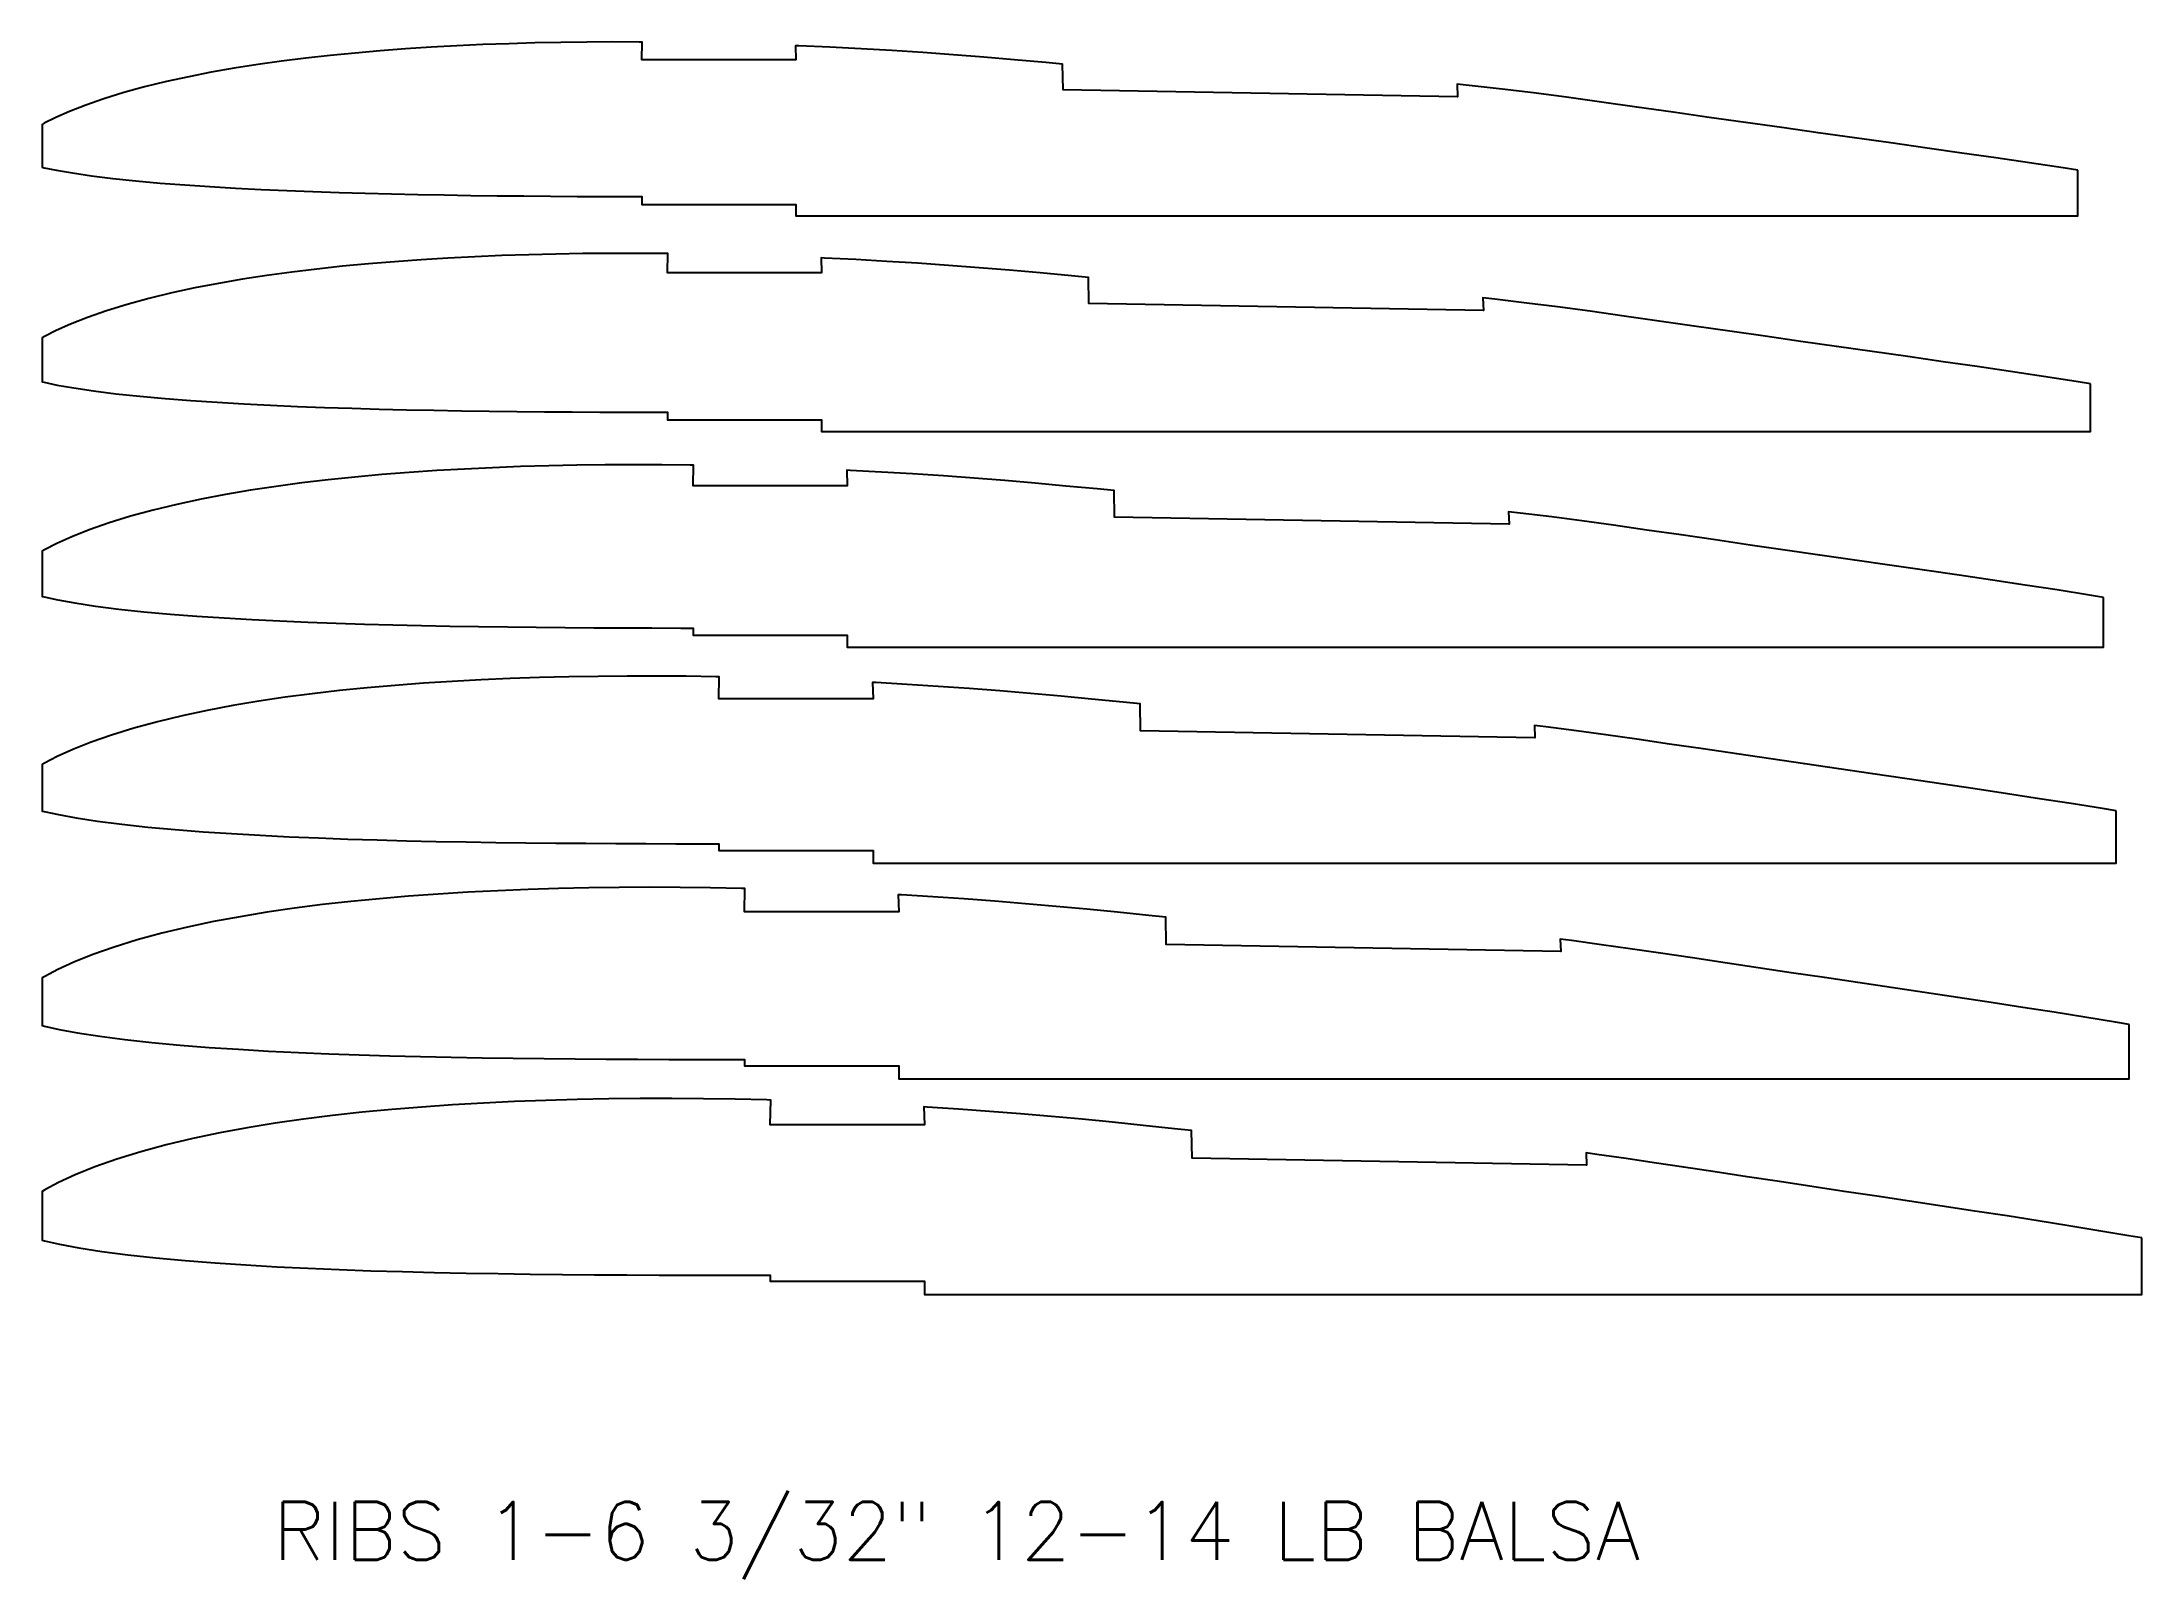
# Model space of a CAD drawing. Extents: x 7.88 to 14.69, y -0.97 to 4.02.
import ezdxf

# ---------------------------------------------------------------- set-up
doc = ezdxf.new("R2010")
doc.units = 0
doc.layers.get('0').update_dxf_attribs({"linetype": 'CONTINUOUS'})
doc.layers.add('A-ANNO-NOTE', color=2, linetype='CONTINUOUS')
doc.styles.add('ANNTEXT', font='romans.shx')

msp = doc.modelspace()

# ---------------------------------------------------------------- texts
at = {"layer": 'A-ANNO-NOTE', "style": 'ANNTEXT'}
msp.add_text('RIBS 1-6 3/32" 12-14 LB BALSA', height=0.1875, dxfattribs=at).set_placement((8.626088, -0.910471))

# ---------------------------------------------------------------- linework, layer by layer
for points in [[(14.480973, 3.598638), (14.433189, 3.606321), (14.324432, 3.62311), (14.21558, 3.638842), (14.104785, 3.654676), (13.992812, 3.670635), (13.875026, 3.687262), (13.756829, 3.703953), (13.638882, 3.7206), (13.520872, 3.737256), (13.403032, 3.753894), (13.285316, 3.770513), (13.16794, 3.787077), (13.051045, 3.803575), (12.935551, 3.819878), (12.822595, 3.83577), (12.714803, 3.849881), (12.613401, 3.861862), (12.506759, 3.873756), (12.467333, 3.877951), (12.467333, 3.877951), (12.468819, 3.837182), (12.468819, 3.837182), (11.189014, 3.859521), (11.189014, 3.859521), (11.187785, 3.943451), (11.187785, 3.943451), (11.132847, 3.948455), (11.03091, 3.957436), (10.932018, 3.965688), (10.833008, 3.973318), (10.733781, 3.980404), (10.633958, 3.986896), (10.53386, 3.992765), (10.433086, 3.998017), (10.331475, 4.002593), (10.321411, 4.003007), (10.321411, 4.003007), (10.322653, 3.956683), (10.322653, 3.956683), (9.822653, 3.956683), (9.822653, 3.956683), (9.823814, 4.01481), (9.823814, 4.01481), (9.813881, 4.014872), (9.728683, 4.015069), (9.643862, 4.014657), (9.559428, 4.013613), (9.475177, 4.011914), (9.391024, 4.009536), (9.30688, 4.006422), (9.222946, 4.002564), (9.139301, 3.997927), (9.056202, 3.992475), (8.973781, 3.986207), (8.892244, 3.979121), (8.811794, 3.971179), (8.732377, 3.962338), (8.653897, 3.952526), (8.576572, 3.941689), (8.500573, 3.929785), (8.425972, 3.916743), (8.35276, 3.902441), (8.280507, 3.886659), (8.209764, 3.869355), (8.141836, 3.850687), (8.077786, 3.830853), (8.018719, 3.810245), (7.966144, 3.789599), (7.921197, 3.769733), (7.884299, 3.751402), (7.876802, 3.747422), (7.876802, 3.747422), (7.876802, 3.608563), (7.876802, 3.608563), (7.883386, 3.607097), (7.924084, 3.598788), (7.975399, 3.589902), (8.036941, 3.580849), (8.106521, 3.572224), (8.181476, 3.564349), (8.259731, 3.557315), (8.340056, 3.551097), (8.421745, 3.5456), (8.504355, 3.540781), (8.587646, 3.536524), (8.671494, 3.532779), (8.75575, 3.529517), (8.840366, 3.526666), (8.925294, 3.524178), (9.01052, 3.522057), (9.095989, 3.520227), (9.181698, 3.518663), (9.267582, 3.517348), (9.353601, 3.516262), (9.439801, 3.515363), (9.526154, 3.514629), (9.612657, 3.514061), (9.69928, 3.51362), (9.786035, 3.513322), (9.822758, 3.51324), (9.822758, 3.51324), (9.822652, 3.487755), (9.822652, 3.487755), (10.322652, 3.487755), (10.322652, 3.487755), (10.322652, 3.450586), (10.322652, 3.450586), (10.417067, 3.450574), (10.528456, 3.450581), (10.639809, 3.450581), (10.751129, 3.450573), (10.862459, 3.450582), (10.973839, 3.45058), (11.085228, 3.45058), (11.196557, 3.450581), (11.307879, 3.450574), (11.419233, 3.450582), (11.530622, 3.450574), (11.642003, 3.450579), (11.753342, 3.450577), (11.864619, 3.450574), (11.975916, 3.45058), (12.087255, 3.450575), (12.198593, 3.450578), (12.309914, 3.450583), (12.421285, 3.450579), (12.532672, 3.450579), (12.644044, 3.450582), (12.75539, 3.450589), (12.866712, 3.450582), (12.978058, 3.450588), (13.089439, 3.450583), (13.200819, 3.450586), (13.31215, 3.450576), (13.42347, 3.450588), (13.534834, 3.45059), (13.646229, 3.450589), (13.757593, 3.45059), (13.868923, 3.450588), (13.980193, 3.45059), (14.091498, 3.450588), (14.202827, 3.450589), (14.31414, 3.450591), (14.425392, 3.450589), (14.480973, 3.450593), (14.480973, 3.450593), (14.480973, 3.598638)], [(14.522637, 2.905719), (14.475836, 2.913268), (14.369335, 2.929886), (14.262772, 2.945659), (14.154308, 2.961567), (14.044682, 2.97754), (13.92934, 2.994025), (13.813595, 3.010573), (13.698095, 3.027078), (13.582533, 3.043593), (13.467138, 3.060089), (13.351865, 3.076566), (13.236924, 3.092991), (13.122454, 3.10935), (13.009356, 3.125514), (12.898745, 3.141281), (12.793216, 3.15548), (12.69397, 3.167798), (12.589587, 3.180038), (12.550989, 3.184321), (12.550989, 3.184321), (12.552557, 3.14377), (12.552557, 3.14377), (11.272752, 3.166109), (11.272752, 3.166109), (11.271483, 3.251296), (11.271483, 3.251296), (11.216517, 3.256449), (11.114534, 3.26577), (11.015605, 3.274437), (10.91655, 3.282436), (10.817277, 3.2899), (10.717408, 3.296789), (10.61726, 3.303062), (10.516435, 3.308735), (10.41477, 3.313744), (10.4047, 3.314201), (10.4047, 3.314201), (10.405982, 3.265622), (10.405982, 3.265622), (9.905982, 3.265622), (9.905982, 3.265622), (9.907176, 3.328135), (9.907176, 3.328135), (9.896819, 3.328249), (9.807985, 3.328872), (9.719539, 3.328845), (9.631495, 3.328144), (9.543638, 3.32675), (9.45588, 3.324635), (9.368128, 3.321754), (9.280593, 3.318092), (9.193355, 3.313613), (9.106684, 3.30828), (9.020717, 3.302087), (8.935667, 3.295047), (8.851747, 3.287105), (8.768903, 3.278205), (8.687033, 3.26827), (8.606366, 3.257241), (8.527082, 3.245071), (8.449259, 3.231673), (8.372887, 3.216921), (8.29752, 3.200587), (8.223732, 3.182629), (8.152887, 3.163219), (8.086094, 3.142553), (8.024517, 3.121021), (7.969742, 3.099376), (7.922956, 3.07848), (7.88459, 3.059149), (7.8768, 3.054943), (7.8768, 3.054943), (7.8768, 2.912126), (7.8768, 2.912126), (7.883662, 2.910558), (7.926064, 2.901704), (7.979547, 2.892266), (8.043706, 2.882688), (8.116255, 2.873591), (8.194416, 2.865309), (8.276022, 2.857937), (8.359789, 2.851439), (8.44498, 2.845719), (8.531132, 2.840718), (8.617995, 2.836325), (8.70544, 2.83248), (8.79331, 2.829143), (8.881555, 2.826248), (8.970126, 2.823741), (9.059006, 2.821614), (9.148141, 2.819798), (9.237525, 2.818261), (9.327091, 2.816977), (9.416798, 2.815935), (9.506693, 2.815086), (9.596749, 2.814409), (9.68696, 2.813899), (9.777295, 2.813516), (9.867769, 2.813271), (9.906066, 2.813206), (9.906066, 2.813206), (9.905982, 2.788918), (9.905982, 2.788918), (10.405982, 2.788918), (10.405982, 2.788918), (10.405982, 2.750584), (10.405982, 2.750584), (10.499451, 2.750574), (10.609723, 2.75058), (10.719961, 2.750581), (10.830167, 2.750575), (10.94038, 2.750581), (11.050644, 2.75058), (11.160917, 2.75058), (11.271131, 2.750579), (11.381337, 2.750574), (11.491576, 2.750581), (11.601848, 2.750575), (11.712114, 2.75058), (11.822336, 2.750576), (11.932499, 2.750576), (12.042681, 2.750579), (12.152904, 2.750577), (12.263126, 2.75058), (12.373332, 2.750583), (12.483587, 2.750579), (12.593858, 2.750579), (12.704114, 2.750581), (12.814345, 2.750589), (12.924551, 2.750582), (13.034781, 2.750587), (13.145046, 2.750582), (13.25531, 2.750587), (13.365525, 2.750577), (13.47573, 2.750588), (13.585978, 2.75059), (13.696257, 2.750589), (13.806506, 2.750589), (13.916719, 2.750587), (14.026875, 2.750589), (14.137064, 2.750587), (14.247278, 2.750589), (14.357475, 2.750592), (14.467614, 2.750589), (14.522638, 2.750593), (14.522638, 2.750593), (14.522637, 2.905719)], [(14.564301, 2.2128), (14.518483, 2.220214), (14.41424, 2.236662), (14.309964, 2.252475), (14.203832, 2.268459), (14.096552, 2.284444), (13.983653, 2.300788), (13.870361, 2.317193), (13.757307, 2.333556), (13.644194, 2.34993), (13.531244, 2.366284), (13.418413, 2.38262), (13.305907, 2.398905), (13.193863, 2.415123), (13.083162, 2.431151), (12.974895, 2.446792), (12.871629, 2.461079), (12.774537, 2.473734), (12.672414, 2.48632), (12.634646, 2.490691), (12.634646, 2.490691), (12.636295, 2.450358), (12.636295, 2.450358), (11.35649, 2.472697), (11.35649, 2.472697), (11.355181, 2.55914), (11.355181, 2.55914), (11.300188, 2.564444), (11.198159, 2.574104), (11.099192, 2.583186), (11.000093, 2.591553), (10.900774, 2.599398), (10.800858, 2.606682), (10.700661, 2.61336), (10.599784, 2.619453), (10.498065, 2.624895), (10.48799, 2.625395), (10.48799, 2.625395), (10.489312, 2.574561), (10.489312, 2.574561), (9.989312, 2.574561), (9.989312, 2.574561), (9.990539, 2.64146), (9.990539, 2.64146), (9.979759, 2.641627), (9.887287, 2.642675), (9.795217, 2.643033), (9.703561, 2.642674), (9.612099, 2.641585), (9.520736, 2.639734), (9.429377, 2.637086), (9.33824, 2.633619), (9.24741, 2.629298), (9.157166, 2.624084), (9.067652, 2.617968), (8.97909, 2.610974), (8.891701, 2.603031), (8.805428, 2.594072), (8.720169, 2.584015), (8.636161, 2.572794), (8.553592, 2.560357), (8.472546, 2.546603), (8.393014, 2.531401), (8.314532, 2.514515), (8.2377, 2.495903), (8.163936, 2.475751), (8.094402, 2.454252), (8.030316, 2.431796), (7.97334, 2.409153), (7.924715, 2.387227), (7.884882, 2.366894), (7.876798, 2.362463), (7.876798, 2.362463), (7.876798, 2.21569), (7.876798, 2.21569), (7.883937, 2.214019), (7.928044, 2.20462), (7.983696, 2.194629), (8.050472, 2.184528), (8.12599, 2.174958), (8.207356, 2.166269), (8.292313, 2.15856), (8.379522, 2.151781), (8.468214, 2.145838), (8.557909, 2.140655), (8.648344, 2.136126), (8.739386, 2.13218), (8.830869, 2.128769), (8.922744, 2.125831), (9.014957, 2.123304), (9.107493, 2.121172), (9.200292, 2.119369), (9.293352, 2.117859), (9.386601, 2.116606), (9.479995, 2.115607), (9.573586, 2.114808), (9.667343, 2.114189), (9.761262, 2.113736), (9.855311, 2.113411), (9.949503, 2.113219), (9.989374, 2.113171), (9.989374, 2.113171), (9.989312, 2.090082), (9.989312, 2.090082), (10.489312, 2.090082), (10.489312, 2.090082), (10.489312, 2.050581), (10.489312, 2.050581), (10.581834, 2.050574), (10.690991, 2.050578), (10.800114, 2.050581), (10.909203, 2.050577), (11.018302, 2.050579), (11.12745, 2.05058), (11.236606, 2.05058), (11.345705, 2.050578), (11.454795, 2.050574), (11.563918, 2.050581), (11.673075, 2.050577), (11.782224, 2.05058), (11.891331, 2.050576), (12.000379, 2.050577), (12.109445, 2.050577), (12.218552, 2.050578), (12.327659, 2.050582), (12.436749, 2.050582), (12.545888, 2.05058), (12.655044, 2.05058), (12.764184, 2.050581), (12.873299, 2.050589), (12.98239, 2.050581), (13.091504, 2.050585), (13.200652, 2.050582), (13.309801, 2.050587), (13.418901, 2.050578), (13.52799, 2.050588), (13.637122, 2.050589), (13.746286, 2.050589), (13.855418, 2.050589), (13.964516, 2.050585), (14.073556, 2.050589), (14.182631, 2.050585), (14.291729, 2.050589), (14.400811, 2.050593), (14.509835, 2.050589), (14.564302, 2.050593), (14.564302, 2.050593), (14.564301, 2.2128)], [(14.605965, 1.519881), (14.561131, 1.52716), (14.459144, 1.543437), (14.357155, 1.559292), (14.253355, 1.57535), (14.148422, 1.591348), (14.037966, 1.607551), (13.927126, 1.623813), (13.81652, 1.640033), (13.705856, 1.656267), (13.59535, 1.672479), (13.484961, 1.688674), (13.374891, 1.704818), (13.265272, 1.720897), (13.156967, 1.736788), (13.051045, 1.752303), (12.950041, 1.766678), (12.855106, 1.779669), (12.755242, 1.792601), (12.718302, 1.797061), (12.718302, 1.797061), (12.720032, 1.756946), (12.720032, 1.756946), (11.440227, 1.779285), (11.440227, 1.779285), (11.438879, 1.866984), (11.438879, 1.866984), (11.383858, 1.872438), (11.281783, 1.882438), (11.182779, 1.891935), (11.083636, 1.90067), (10.984271, 1.908894), (10.884307, 1.916574), (10.784061, 1.923657), (10.683132, 1.930171), (10.58136, 1.936046), (10.571279, 1.93659), (10.571279, 1.93659), (10.572642, 1.8835), (10.572642, 1.8835), (10.072642, 1.8835), (10.072642, 1.8835), (10.073902, 1.954785), (10.073902, 1.954785), (10.062697, 1.955004), (9.966588, 1.956478), (9.870894, 1.957221), (9.775628, 1.957204), (9.680559, 1.95642), (9.585592, 1.954833), (9.490626, 1.952418), (9.395887, 1.949147), (9.301465, 1.944983), (9.207648, 1.939889), (9.114588, 1.933848), (9.022513, 1.9269), (8.931654, 1.918957), (8.841954, 1.909939), (8.753305, 1.89976), (8.665956, 1.888346), (8.580102, 1.875643), (8.495833, 1.861533), (8.413141, 1.845881), (8.331545, 1.828442), (8.251669, 1.809177), (8.174986, 1.788283), (8.10271, 1.765951), (8.036115, 1.742572), (7.976938, 1.718929), (7.926474, 1.695974), (7.885173, 1.67464), (7.876801, 1.669983), (7.876801, 1.669983), (7.8768, 1.519253), (7.8768, 1.519253), (7.884212, 1.517481), (7.930024, 1.507536), (7.987844, 1.496992), (8.057237, 1.486367), (8.135725, 1.476326), (8.220297, 1.467228), (8.308604, 1.459182), (8.399254, 1.452123), (8.491449, 1.445957), (8.584685, 1.440592), (8.678694, 1.435927), (8.773331, 1.431881), (8.868429, 1.428395), (8.963933, 1.425413), (9.059789, 1.422867), (9.155979, 1.42073), (9.252444, 1.41894), (9.349179, 1.417457), (9.44611, 1.416236), (9.543192, 1.415279), (9.640478, 1.414531), (9.737937, 1.413969), (9.835564, 1.413574), (9.933326, 1.413306), (10.031237, 1.413168), (10.072683, 1.413137), (10.072683, 1.413137), (10.072641, 1.391245), (10.072641, 1.391245), (10.572641, 1.391245), (10.572641, 1.391245), (10.572641, 1.350578), (10.572641, 1.350578), (10.664218, 1.350573), (10.772259, 1.350576), (10.880266, 1.350581), (10.98824, 1.350578), (11.096223, 1.350577), (11.204255, 1.35058), (11.312295, 1.350581), (11.420278, 1.350576), (11.528253, 1.350573), (11.636261, 1.350581), (11.744301, 1.350578), (11.852333, 1.35058), (11.960325, 1.350575), (12.068258, 1.350578), (12.176209, 1.350576), (12.284201, 1.350579), (12.392192, 1.350584), (12.500167, 1.350582), (12.60819, 1.35058), (12.71623, 1.35058), (12.824254, 1.350581), (12.932253, 1.350589), (13.040228, 1.350581), (13.148227, 1.350584), (13.25626, 1.350582), (13.364292, 1.350588), (13.472276, 1.350579), (13.58025, 1.350589), (13.688265, 1.350589), (13.796314, 1.350589), (13.90433, 1.350589), (14.012312, 1.350584), (14.120238, 1.350589), (14.228197, 1.350584), (14.33618, 1.350589), (14.444146, 1.350594), (14.552056, 1.350589), (14.605965, 1.350593), (14.605965, 1.350593), (14.605965, 1.519881)], [(14.647629, 0.826962), (14.603778, 0.834107), (14.504049, 0.850213), (14.404347, 0.866108), (14.302879, 0.882242), (14.200292, 0.898253), (14.09228, 0.914314), (13.983892, 0.930433), (13.875733, 0.946511), (13.767517, 0.962604), (13.659456, 0.978674), (13.55151, 0.994727), (13.443875, 1.010732), (13.336681, 1.026671), (13.230772, 1.042424), (13.127196, 1.057814), (13.028453, 1.072278), (12.935674, 1.085605), (12.83807, 1.098883), (12.801958, 1.103431), (12.801958, 1.103431), (12.80377, 1.063535), (12.80377, 1.063535), (11.523965, 1.085874), (11.523965, 1.085874), (11.522577, 1.174828), (11.522577, 1.174828), (11.467528, 1.180432), (11.365408, 1.190772), (11.266367, 1.200684), (11.167178, 1.209788), (11.067768, 1.218391), (10.967757, 1.226467), (10.867461, 1.233955), (10.766482, 1.240889), (10.664655, 1.247197), (10.654569, 1.247784), (10.654569, 1.247784), (10.655971, 1.192439), (10.655971, 1.192439), (10.155971, 1.192439), (10.155971, 1.192439), (10.157264, 1.26811), (10.157264, 1.26811), (10.145636, 1.268381), (10.04589, 1.270281), (9.946572, 1.271409), (9.847695, 1.271735), (9.74902, 1.271255), (9.650448, 1.269932), (9.551874, 1.26775), (9.453535, 1.264675), (9.35552, 1.260669), (9.258131, 1.255694), (9.161524, 1.249728), (9.065936, 1.242826), (8.971608, 1.234882), (8.878479, 1.225806), (8.786441, 1.215505), (8.69575, 1.203899), (8.606611, 1.190929), (8.51912, 1.176463), (8.433268, 1.160361), (8.348557, 1.14237), (8.265637, 1.122451), (8.186036, 1.100815), (8.111019, 1.077651), (8.041914, 1.053347), (7.980536, 1.028706), (7.928233, 1.004721), (7.885465, 0.982386), (7.876803, 0.977503), (7.876803, 0.977503), (7.876802, 0.822816), (7.876802, 0.822816), (7.884487, 0.820942), (7.932004, 0.810452), (7.991993, 0.799355), (8.064003, 0.788207), (8.14546, 0.777693), (8.233237, 0.768188), (8.324895, 0.759804), (8.418987, 0.752465), (8.514684, 0.746076), (8.611462, 0.740529), (8.709043, 0.735729), (8.807277, 0.731582), (8.905988, 0.728022), (9.005122, 0.724995), (9.10462, 0.72243), (9.204465, 0.720288), (9.304595, 0.718511), (9.405006, 0.717054), (9.505619, 0.715865), (9.606389, 0.714951), (9.707371, 0.714253), (9.808532, 0.713749), (9.909867, 0.713411), (10.011341, 0.713202), (10.112971, 0.713116), (10.155991, 0.713102), (10.155991, 0.713102), (10.155971, 0.692409), (10.155971, 0.692409), (10.655971, 0.692409), (10.655971, 0.692409), (10.655971, 0.650575), (10.655971, 0.650575), (10.746602, 0.650573), (10.853526, 0.650575), (10.960418, 0.650581), (11.067277, 0.65058), (11.174144, 0.650575), (11.281061, 0.650581), (11.387985, 0.650581), (11.494852, 0.650575), (11.601712, 0.650573), (11.708603, 0.650581), (11.815527, 0.65058), (11.922444, 0.650581), (12.02932, 0.650574), (12.136138, 0.65058), (12.242974, 0.650574), (12.34985, 0.65058), (12.456725, 0.650587), (12.563584, 0.650581), (12.670492, 0.650581), (12.777416, 0.650581), (12.884324, 0.650581), (12.991207, 0.650589), (13.098067, 0.650581), (13.20495, 0.650582), (13.311867, 0.650581), (13.418783, 0.650588), (13.525651, 0.65058), (13.63251, 0.650589), (13.73941, 0.650589), (13.846341, 0.650589), (13.953242, 0.650589), (14.060109, 0.650582), (14.16692, 0.650589), (14.273764, 0.650582), (14.380631, 0.650589), (14.487482, 0.650596), (14.594276, 0.650589), (14.64763, 0.650593), (14.64763, 0.650593), (14.647629, 0.826962)], [(14.689293, 0.134043), (14.646426, 0.141053), (14.548954, 0.156989), (14.451538, 0.172925), (14.352402, 0.189133), (14.252162, 0.205157), (14.146594, 0.221077), (14.040658, 0.237053), (13.934946, 0.252989), (13.829178, 0.268941), (13.723562, 0.284869), (13.618058, 0.300781), (13.512858, 0.316645), (13.40809, 0.332445), (13.304578, 0.348061), (13.203346, 0.363325), (13.106866, 0.377877), (13.016242, 0.391541), (12.920898, 0.405165), (12.885615, 0.409801), (12.885615, 0.409801), (12.887508, 0.370123), (12.887508, 0.370123), (11.607703, 0.392462), (11.607703, 0.392462), (11.606275, 0.482672), (11.606275, 0.482672), (11.551199, 0.488426), (11.449033, 0.499105), (11.349954, 0.509433), (11.250721, 0.518906), (11.151265, 0.527888), (11.051207, 0.53636), (10.950862, 0.544252), (10.849831, 0.551608), (10.74795, 0.558348), (10.737858, 0.558978), (10.737858, 0.558978), (10.739301, 0.501377), (10.739301, 0.501377), (10.239301, 0.501377), (10.239301, 0.501377), (10.240627, 0.581435), (10.240627, 0.581435), (10.228575, 0.581759), (10.125192, 0.584084), (10.022249, 0.585597), (9.919762, 0.586265), (9.817481, 0.58609), (9.715304, 0.585032), (9.613123, 0.583082), (9.511182, 0.580203), (9.409575, 0.576354), (9.308613, 0.571498), (9.208459, 0.565608), (9.109359, 0.558752), (9.011561, 0.550808), (8.915005, 0.541674), (8.819577, 0.531249), (8.725545, 0.519451), (8.633121, 0.506215), (8.542407, 0.491394), (8.453395, 0.47484), (8.36557, 0.456298), (8.279606, 0.435725), (8.197086, 0.413347), (8.119327, 0.38935), (8.047713, 0.364123), (7.984135, 0.338483), (7.929992, 0.313467), (7.885757, 0.290132), (7.876805, 0.285024), (7.876805, 0.285024), (7.876804, 0.12638), (7.876804, 0.12638), (7.884763, 0.124404), (7.933983, 0.113368), (7.996141, 0.101718), (8.070768, 0.090046), (8.155195, 0.07906), (8.246177, 0.069148), (8.341186, 0.060427), (8.438719, 0.052807), (8.537918, 0.046195), (8.638239, 0.040466), (8.739392, 0.03553), (8.841223, 0.031283), (8.943548, 0.027648), (9.046311, 0.024578), (9.149452, 0.021993), (9.252952, 0.019846), (9.356747, 0.018082), (9.460833, 0.016652), (9.565128, 0.015494), (9.669586, 0.014623), (9.774263, 0.013976), (9.879126, 0.013529), (9.984169, 0.013249), (10.089357, 0.013097), (10.194705, 0.013065), (10.239299, 0.013068), (10.239299, 0.013068), (10.239301, -0.006428), (10.239301, -0.006428), (10.739301, -0.006428), (10.739301, -0.006428), (10.739301, -0.049378), (10.739301, -0.049378), (10.828986, -0.049379), (10.934794, -0.049379), (11.04057, -0.049387), (11.146314, -0.049387), (11.252066, -0.049379), (11.357866, -0.049387), (11.463674, -0.049387), (11.569426, -0.049379), (11.67517, -0.049379), (11.780946, -0.049387), (11.886754, -0.049387), (11.992554, -0.049387), (12.098314, -0.049379), (12.204018, -0.049387), (12.309738, -0.049379), (12.415498, -0.049387), (12.521258, -0.049395), (12.627002, -0.049387), (12.732794, -0.049387), (12.838602, -0.049387), (12.944394, -0.049387), (13.050162, -0.049395), (13.155906, -0.049387), (13.261674, -0.049387), (13.367474, -0.049387), (13.473274, -0.049395), (13.579027, -0.049387), (13.68477, -0.049395), (13.790554, -0.049395), (13.89637, -0.049395), (14.002154, -0.049395), (14.107906, -0.049387), (14.213602, -0.049395), (14.31933, -0.049387), (14.425082, -0.049395), (14.530818, -0.049403), (14.636498, -0.049395), (14.689294, -0.049399), (14.689294, -0.049399), (14.689293, 0.134043)]]:
    msp.add_lwpolyline(points)

msp.set_redraw_order([(e.dxf.handle, doc.entitydb.next_handle()) for e in msp.query("TEXT MTEXT ATTDEF DIMENSION ARC_DIMENSION")])  # texts and dimensions are drawn at this point

doc.saveas('drawing.dxf')
